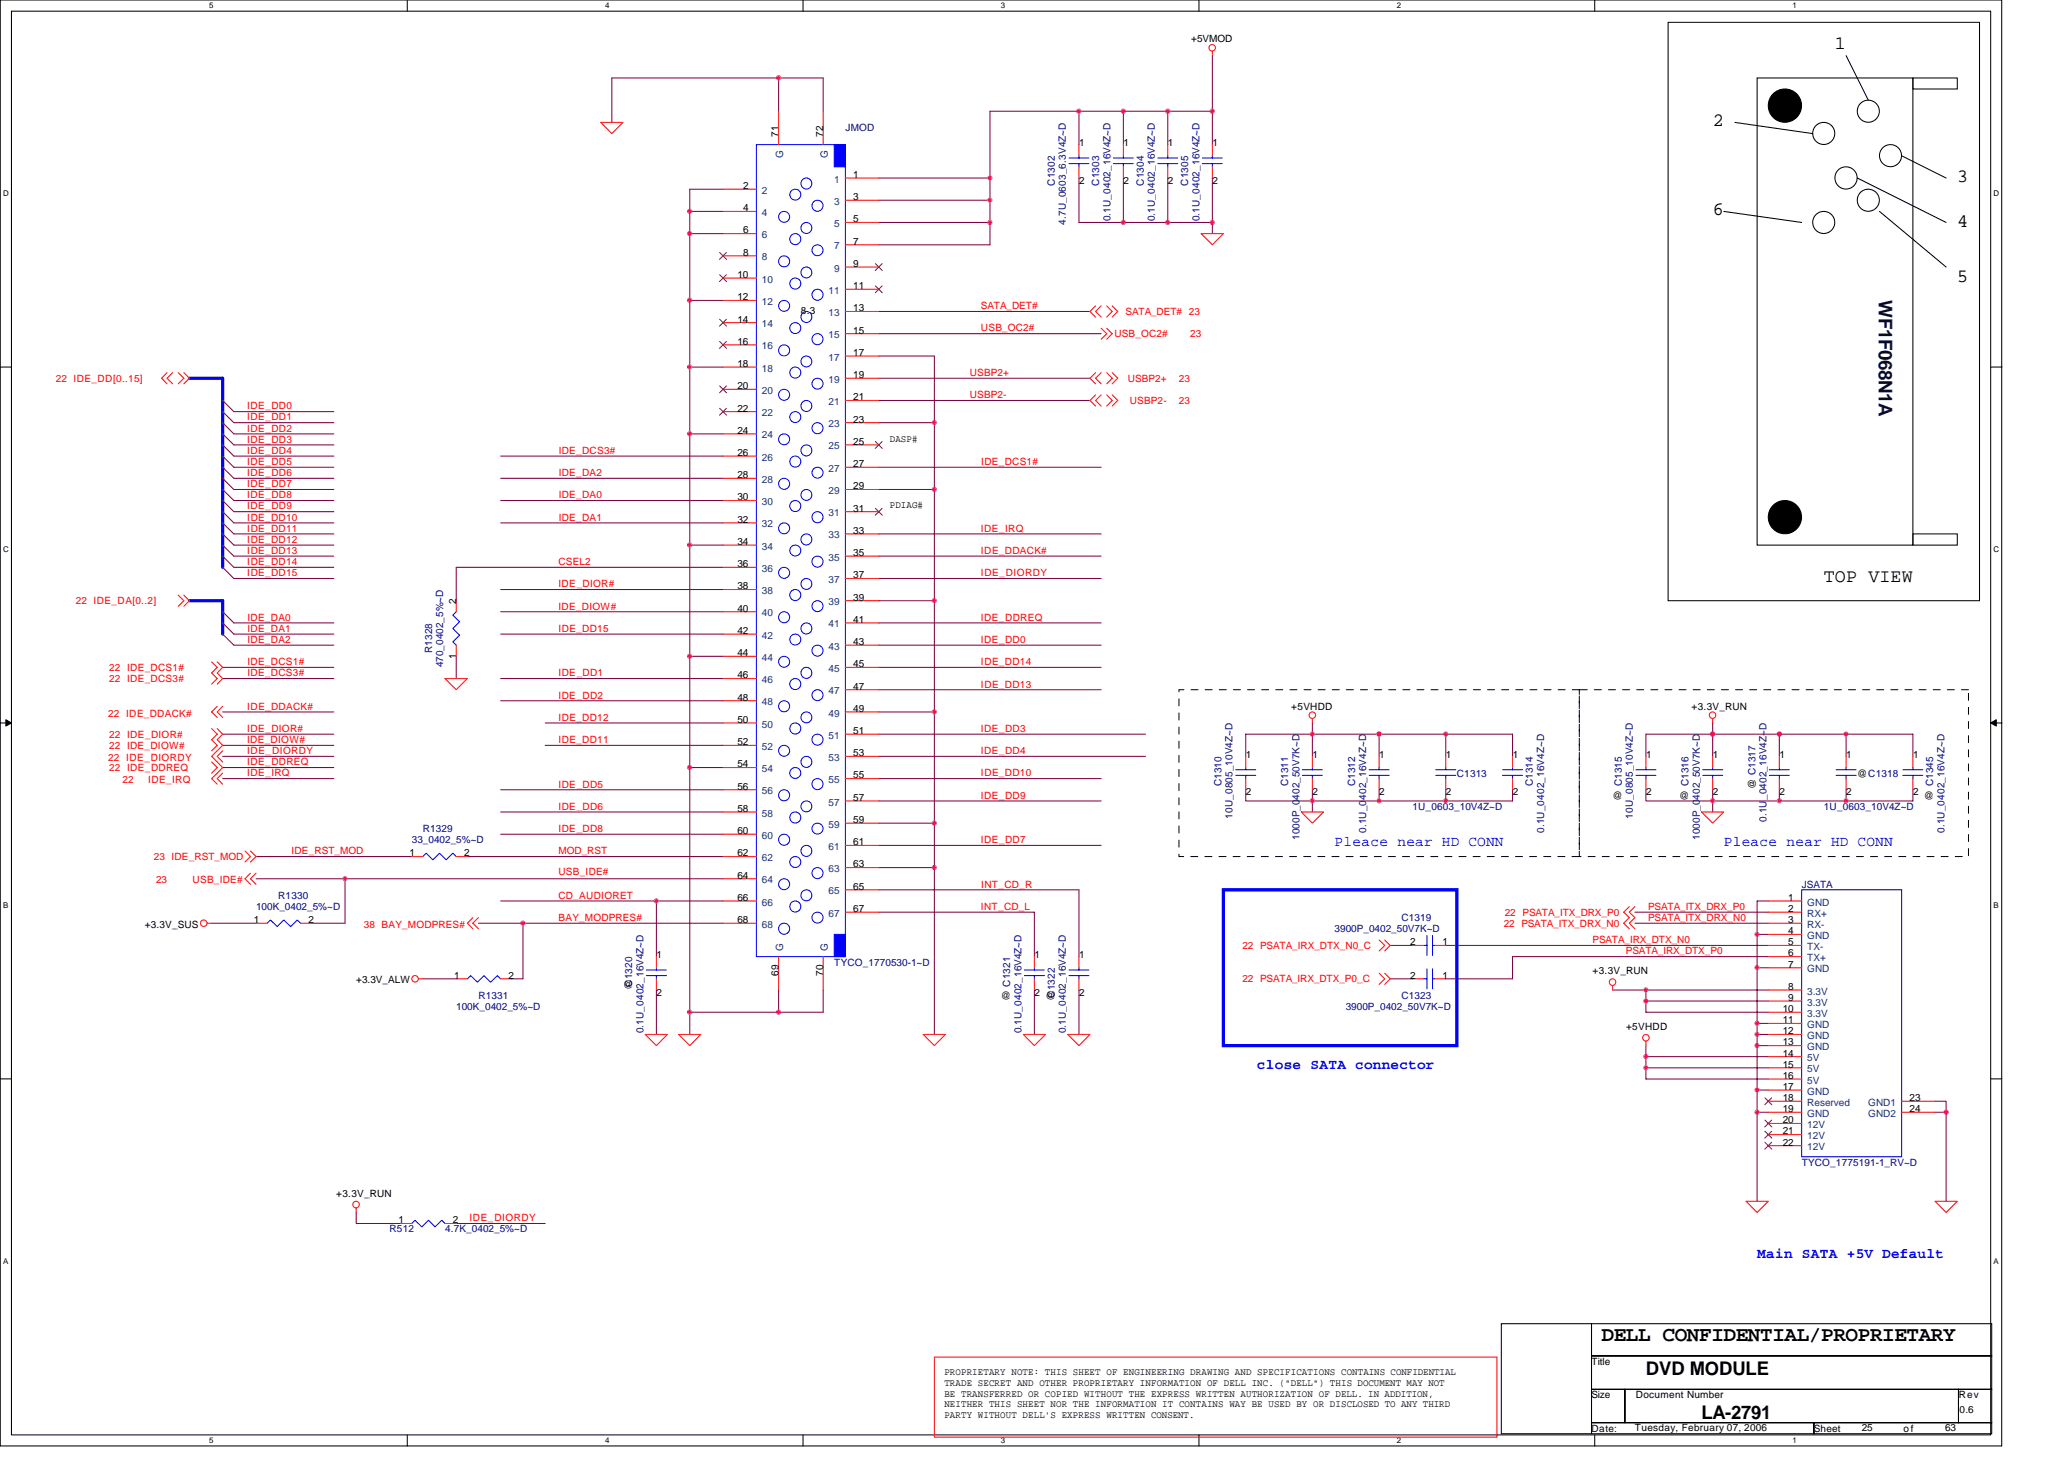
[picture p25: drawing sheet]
<svg xmlns="http://www.w3.org/2000/svg" width="297mm" height="210mm" viewBox="0 0 297 210" stroke-linecap="round" stroke-linejoin="round" font-family="sans-serif">
<defs><g id="words">
<text font-size="3" x="230.5" y="193">DELL CONFIDENTIAL/PROPRIETARY</text>
<g font-size="2.7">
<text x="264.1" y="7">1</text>
<text x="246.5" y="18.2">2</text>
<text x="281.7" y="26.2">3</text>
<text x="246.5" y="31">6</text>
<text x="281.7" y="32.6">4</text>
<text x="281.7" y="40.6">5</text>
<text x="262.5" y="83.8">TOP VIEW</text>
<text x="236.9" y="197.8">DVD MODULE</text>
<text x="244.9" y="204.2">LA-2791</text>
</g>
<text font-size="2.7" fill="#000040" x="270.4" y="43.2" transform="rotate(90 270.4 43.2)">WF1F068N1A</text>
<g font-size="2.1" fill="#00f">
<text x="192.1" y="121.7">Pleace near HD CONN</text>
<text x="248.1" y="121.7">Pleace near HD CONN</text>
<text x="180.9" y="153.8">close SATA connector</text>
<text x="252.9" y="181">Main SATA +5V Default</text>
</g>
<g font-size="1.4">
<text x="171.4" y="6.1">+5VMOD</text>
<text x="112" y="19.7" transform="rotate(-90 112 19.7)">71</text>
<text x="118.4" y="19.7" transform="rotate(-90 118.4 19.7)">72</text>
<text x="155.3" y="21">1</text>
<text x="161.7" y="21">1</text>
<text x="168.1" y="21">1</text>
<text x="174.5" y="21">1</text>
<text x="106.9" y="27.2">2</text>
<text x="122.8" y="25.6">1</text>
<text x="122.8" y="28.8">3</text>
<text x="155.3" y="26.4">2</text>
<text x="161.7" y="26.4">2</text>
<text x="168.1" y="26.4">2</text>
<text x="174.5" y="26.4">2</text>
<text x="106.9" y="30.4">4</text>
<text x="106.9" y="33.6">6</text>
<text x="122.8" y="32">5</text>
<text x="122.8" y="35.2">7</text>
<text x="106.1" y="40">10</text>
<text x="106.9" y="36.8">8</text>
<text x="122.8" y="41.6">11</text>
<text x="122.8" y="38.4">9</text>
<text x="106.1" y="43.2">12</text>
<text x="106.1" y="46.4">14</text>
<text x="115.3" y="45.1">8.3</text>
<text x="122.8" y="44.8">13</text>
<text x="122.8" y="48">15</text>
<text x="106.1" y="49.6">16</text>
<text x="106.1" y="52.8">18</text>
<text x="122.8" y="51.2">17</text>
<text x="106.1" y="56">20</text>
<text x="106.1" y="59.2">22</text>
<text x="122.8" y="54.4">19</text>
<text x="122.8" y="57.6">21</text>
<text x="106.1" y="62.4">24</text>
<text x="106.1" y="65.6">26</text>
<text x="122.8" y="60.8">23</text>
<text x="122.8" y="64">25</text>
<text x="128.1" y="63.6">DASP#</text>
<text x="106.1" y="68.8">28</text>
<text x="106.1" y="72">30</text>
<text x="122.8" y="67.2">27</text>
<text x="122.8" y="70.4">29</text>
<text x="106.1" y="75.2">32</text>
<text x="122.8" y="73.6">31</text>
<text x="122.8" y="76.8">33</text>
<text x="128.1" y="73.2">PDIAG#</text>
<text x="106.1" y="78.4">34</text>
<text x="106.1" y="81.6">36</text>
<text x="122.8" y="80">35</text>
<text x="122.8" y="83.2">37</text>
<text x="65.6" y="86.9" transform="rotate(-90 65.6 86.9)">2</text>
<text x="106.1" y="84.8">38</text>
<text x="106.1" y="88">40</text>
<text x="122.8" y="86.4">39</text>
<text x="122.8" y="89.6">41</text>
<text x="65.6" y="94.7" transform="rotate(-90 65.6 94.7)">1</text>
<text x="106.1" y="91.2">42</text>
<text x="106.1" y="94.4">44</text>
<text x="122.8" y="92.8">43</text>
<text x="122.8" y="96">45</text>
<text x="106.1" y="97.6">46</text>
<text x="106.1" y="100.8">48</text>
<text x="122.8" y="99.2">47</text>
<text x="106.1" y="104">50</text>
<text x="106.1" y="107.2">52</text>
<text x="122.8" y="102.4">49</text>
<text x="122.8" y="105.6">51</text>
<text x="185.8" y="102.1">+5VHDD</text>
<text x="243.4" y="102.1">+3.3V_RUN</text>
<text x="106.1" y="110.4">54</text>
<text x="106.1" y="113.6">56</text>
<text x="122.8" y="108.8">53</text>
<text x="122.8" y="112">55</text>
<text x="179.3" y="109">1</text>
<text x="188.9" y="109">1</text>
<text x="198.5" y="109">1</text>
<text x="208.1" y="109">1</text>
<text x="217.7" y="109">1</text>
<text x="236.9" y="109">1</text>
<text x="246.5" y="109">1</text>
<text x="252.6" y="113.5" transform="rotate(-90 252.6 113.5)">@ C1317</text>
<text x="256.1" y="109">1</text>
<text x="265.7" y="109">1</text>
<text x="267.3" y="111.7">@C1318</text>
<text x="275.3" y="109">1</text>
<text x="106.1" y="116.8">58</text>
<text x="106.1" y="120">60</text>
<text x="122.8" y="115.2">57</text>
<text x="122.8" y="118.4">59</text>
<text x="179.3" y="114.4">2</text>
<text x="188.9" y="114.4">2</text>
<text x="198.5" y="114.4">2</text>
<text x="208.1" y="114.4">2</text>
<text x="217.7" y="114.4">2</text>
<text x="232.1" y="114.9">@</text>
<text x="236.9" y="114.4">2</text>
<text x="241.7" y="114.9">@</text>
<text x="246.5" y="114.4">2</text>
<text x="256.1" y="114.4">2</text>
<text x="265.7" y="114.4">2</text>
<text x="275.3" y="114.4">2</text>
<text x="276.9" y="114.9">@</text>
<text x="58.9" y="123.2">1</text>
<text x="66.8" y="123.2">2</text>
<text x="106.1" y="123.2">62</text>
<text x="122.8" y="121.6">61</text>
<text x="122.8" y="124.8">63</text>
<text x="106.1" y="126.4">64</text>
<text x="106.1" y="129.6">66</text>
<text x="122.8" y="128">65</text>
<text x="122.8" y="131.2">67</text>
<text x="257.4" y="129.6">1</text>
<text x="257.4" y="131.2">2</text>
<text x="20.8" y="133.5">+3.3V_SUS</text>
<text x="36.5" y="132.8">1</text>
<text x="44.4" y="132.8">2</text>
<text x="94.5" y="137.8">1</text>
<text x="106.1" y="132.8">68</text>
<text x="148.9" y="137.8">1</text>
<text x="155.3" y="137.8">1</text>
<text x="202.9" y="136">2</text>
<text x="207.6" y="136">1</text>
<text x="257.4" y="132.8">3</text>
<text x="257.4" y="134.4">4</text>
<text x="257.4" y="136">5</text>
<text x="257.4" y="137.6">6</text>
<text x="51.3" y="141.5">+3.3V_ALW</text>
<text x="65.3" y="140.8">1</text>
<text x="73.2" y="140.8">2</text>
<text x="89.7" y="142.1">@</text>
<text x="94.5" y="143.2">2</text>
<text x="112" y="140.4" transform="rotate(-90 112 140.4)">69</text>
<text x="118.4" y="140.4" transform="rotate(-90 118.4 140.4)">70</text>
<text x="144.1" y="143.7">@</text>
<text x="148.9" y="143.2">2</text>
<text x="150.5" y="143.7">@</text>
<text x="155.3" y="143.2">2</text>
<text x="202.9" y="140.8">2</text>
<text x="207.6" y="140.8">1</text>
<text x="229.2" y="140.2">+3.3V_RUN</text>
<text x="257.4" y="139.2">7</text>
<text x="257.4" y="142.4">8</text>
<text x="257.4" y="144">9</text>
<text x="234" y="148.2">+5VHDD</text>
<text x="256.6" y="145.6">10</text>
<text x="256.6" y="147.2">11</text>
<text x="256.6" y="148.8">12</text>
<text x="256.6" y="150.4">13</text>
<text x="256.6" y="152">14</text>
<text x="256.6" y="153.6">15</text>
<text x="256.6" y="155.2">16</text>
<text x="256.6" y="156.8">17</text>
<text x="256.6" y="158.4">18</text>
<text x="256.6" y="160">19</text>
<text x="256.6" y="161.6">20</text>
<text x="274.8" y="158.4">23</text>
<text x="274.8" y="160">24</text>
<text x="256.6" y="163.2">21</text>
<text x="256.6" y="164.8">22</text>
<text x="48.4" y="172.2">+3.3V_RUN</text>
<text x="57.3" y="176">1</text>
<text x="65.2" y="176">2</text>
<text x="135.9" y="197.8">PROPRIETARY NOTE: THIS SHEET OF ENGINEERING DRAWING AND SPECIFICATIONS CONTAINS CONFIDENTIAL</text>
<text x="229" y="196.4">Title</text>
<text x="135.9" y="199.4">TRADE SECRET AND OTHER PROPRIETARY INFORMATION OF DELL INC. (&quot;DELL&quot;) THIS DOCUMENT MAY NOT</text>
<text x="135.9" y="200.9">BE TRANSFERRED OR COPIED WITHOUT THE EXPRESS WRITTEN AUTHORIZATION OF DELL. IN ADDITION,</text>
<text x="135.9" y="202.5">NEITHER THIS SHEET NOR THE INFORMATION IT CONTAINS WAY BE USED BY OR DISCLOSED TO ANY THIRD</text>
<text x="229" y="201.2">Size</text>
<text x="235.4" y="201.2">Document Number</text>
<text x="281.9" y="201.2">Rev</text>
<text x="282" y="203.2">0.6</text>
<text x="135.9" y="204">PARTY WITHOUT DELL'S EXPRESS WRITTEN CONSENT.</text>
<text x="229" y="206">Date:</text>
<text x="235.3" y="205.8">Tuesday, February 07, 2006</text>
<text x="261" y="206">Sheet</text>
<text x="267.9" y="205.8">25</text>
<text x="274" y="206">of</text>
<text x="279.9" y="205.8">63</text>
</g>
<g font-size="1.4" fill="#004080">
<text x="112.7" y="22.7" transform="rotate(-90 112.7 22.7)">G</text>
<text x="119.1" y="22.7" transform="rotate(-90 119.1 22.7)">G</text>
<text x="109.7" y="27.9">2</text>
<text x="120.1" y="26.3">1</text>
<text x="120.1" y="29.5">3</text>
<text x="109.7" y="31.1">4</text>
<text x="109.7" y="34.3">6</text>
<text x="120.1" y="32.7">5</text>
<text x="120.1" y="35.9">7</text>
<text x="109.7" y="37.5">8</text>
<text x="109.7" y="40.7">10</text>
<text x="120.1" y="39.1">9</text>
<text x="109.7" y="43.9">12</text>
<text x="109.7" y="47.1">14</text>
<text x="119.2" y="42.3">11</text>
<text x="119.2" y="45.5">13</text>
<text x="109.7" y="50.3">16</text>
<text x="109.7" y="53.5">18</text>
<text x="119.2" y="48.7">15</text>
<text x="119.2" y="51.9">17</text>
<text x="109.7" y="56.7">20</text>
<text x="109.7" y="59.9">22</text>
<text x="119.2" y="55.1">19</text>
<text x="119.2" y="58.3">21</text>
<text x="109.7" y="63.1">24</text>
<text x="119.2" y="61.5">23</text>
<text x="119.2" y="64.7">25</text>
<text x="109.7" y="66.3">26</text>
<text x="109.7" y="69.5">28</text>
<text x="119.2" y="67.9">27</text>
<text x="119.2" y="71.1">29</text>
<text x="109.7" y="72.7">30</text>
<text x="109.7" y="75.9">32</text>
<text x="119.2" y="74.3">31</text>
<text x="119.2" y="77.5">33</text>
<text x="109.7" y="79.1">34</text>
<text x="109.7" y="82.3">36</text>
<text x="119.2" y="80.7">35</text>
<text x="119.2" y="83.9">37</text>
<text x="109.7" y="85.5">38</text>
<text x="109.7" y="88.7">40</text>
<text x="119.2" y="87.1">39</text>
<text x="109.7" y="91.9">42</text>
<text x="109.7" y="95.1">44</text>
<text x="119.2" y="90.3">41</text>
<text x="119.2" y="93.5">43</text>
<text x="109.7" y="98.3">46</text>
<text x="109.7" y="101.5">48</text>
<text x="119.2" y="96.7">45</text>
<text x="119.2" y="99.9">47</text>
<text x="109.7" y="104.7">50</text>
<text x="109.7" y="107.9">52</text>
<text x="119.2" y="103.1">49</text>
<text x="119.2" y="106.3">51</text>
<text x="109.7" y="111.1">54</text>
<text x="119.2" y="109.5">53</text>
<text x="119.2" y="112.7">55</text>
<text x="109.7" y="114.3">56</text>
<text x="109.7" y="117.5">58</text>
<text x="119.2" y="115.9">57</text>
<text x="119.2" y="119.1">59</text>
<text x="109.7" y="120.7">60</text>
<text x="109.7" y="123.9">62</text>
<text x="119.2" y="122.3">61</text>
<text x="119.2" y="125.5">63</text>
<text x="109.7" y="127.1">64</text>
<text x="109.7" y="130.3">66</text>
<text x="119.2" y="128.7">65</text>
<text x="119.2" y="131.9">67</text>
<text x="260.1" y="130.3">GND</text>
<text x="260.1" y="131.9">RX+</text>
<text x="109.7" y="133.5">68</text>
<text x="112.7" y="136.8" transform="rotate(-90 112.7 136.8)">G</text>
<text x="119.1" y="136.8" transform="rotate(-90 119.1 136.8)">G</text>
<text x="260.1" y="133.5">RX-</text>
<text x="260.1" y="135.1">GND</text>
<text x="260.1" y="136.7">TX-</text>
<text x="260.1" y="138.3">TX+</text>
<text x="260.1" y="139.9">GND</text>
<text x="260.1" y="143.1">3.3V</text>
<text x="260.1" y="144.7">3.3V</text>
<text x="260.1" y="146.3">3.3V</text>
<text x="260.1" y="147.9">GND</text>
<text x="260.1" y="149.5">GND</text>
<text x="260.1" y="151.1">GND</text>
<text x="260.1" y="152.7">5V</text>
<text x="260.1" y="154.3">5V</text>
<text x="260.1" y="155.9">5V</text>
<text x="260.1" y="157.5">GND</text>
<text x="260.1" y="159.1">Reserved</text>
<text x="260.1" y="160.7">GND</text>
<text x="268.9" y="159.1">GND1</text>
<text x="268.9" y="160.7">GND2</text>
<text x="260.1" y="162.3">12V</text>
<text x="260.1" y="163.9">12V</text>
<text x="260.1" y="165.5">12V</text>
</g>
<g font-size="1.4" fill="#000080">
<text x="121.7" y="18.9">JMOD</text>
<text x="151.8" y="26.7" transform="rotate(-90 151.8 26.7)">C1302</text>
<text x="158.2" y="26.7" transform="rotate(-90 158.2 26.7)">C1303</text>
<text x="164.6" y="26.7" transform="rotate(-90 164.6 26.7)">C1304</text>
<text x="171" y="26.7" transform="rotate(-90 171 26.7)">C1305</text>
<text x="153.4" y="32.3" transform="rotate(-90 153.4 32.3)">4.7U_0603_6.3V4Z~D</text>
<text x="159.8" y="31.9" transform="rotate(-90 159.8 31.9)">0.1U_0402_16V4Z~D</text>
<text x="166.2" y="31.9" transform="rotate(-90 166.2 31.9)">0.1U_0402_16V4Z~D</text>
<text x="172.6" y="31.9" transform="rotate(-90 172.6 31.9)">0.1U_0402_16V4Z~D</text>
<text x="62.2" y="93.9" transform="rotate(-90 62.2 93.9)">R1328</text>
<text x="63.8" y="96" transform="rotate(-90 63.8 96)">470_0402_5%~D</text>
<text x="175.8" y="113.1" transform="rotate(-90 175.8 113.1)">C1310</text>
<text x="185.4" y="113.1" transform="rotate(-90 185.4 113.1)">C1311</text>
<text x="195" y="113.1" transform="rotate(-90 195 113.1)">C1312</text>
<text x="209.7" y="111.7">C1313</text>
<text x="220.6" y="113.1" transform="rotate(-90 220.6 113.1)">C1314</text>
<text x="233.4" y="113.1" transform="rotate(-90 233.4 113.1)">C1315</text>
<text x="243" y="113.1" transform="rotate(-90 243 113.1)">C1316</text>
<text x="278.2" y="113.1" transform="rotate(-90 278.2 113.1)">C1345</text>
<text x="60.9" y="119.7">R1329</text>
<text x="177.4" y="117.8" transform="rotate(-90 177.4 117.8)">10U_0805_10V4Z~D</text>
<text x="196.6" y="119.9" transform="rotate(-90 196.6 119.9)">0.1U_0402_16V4Z~D</text>
<text x="203.3" y="116.5">1U_0603_10V4Z~D</text>
<text x="222.2" y="119.9" transform="rotate(-90 222.2 119.9)">0.1U_0402_16V4Z~D</text>
<text x="235" y="117.8" transform="rotate(-90 235 117.8)">10U_0805_10V4Z~D</text>
<text x="254.2" y="118.3" transform="rotate(-90 254.2 118.3)">0.1U_0402_16V4Z~D</text>
<text x="262.5" y="116.5">1U_0603_10V4Z~D</text>
<text x="279.8" y="119.9" transform="rotate(-90 279.8 119.9)">0.1U_0402_16V4Z~D</text>
<text x="59.3" y="121.3">33_0402_5%~D</text>
<text x="187" y="120.8" transform="rotate(-90 187 120.8)">1000P_0402_50V7K~D</text>
<text x="244.6" y="120.8" transform="rotate(-90 244.6 120.8)">1000P_0402_50V7K~D</text>
<text x="36.8" y="130.9">100K_0402_5%~D</text>
<text x="40" y="129.3">R1330</text>
<text x="259.3" y="127.7">JSATA</text>
<text x="192.1" y="134.1">3900P_0402_50V7K~D</text>
<text x="201.7" y="132.5">C1319</text>
<text x="68.9" y="143.7">R1331</text>
<text x="91" y="141.9" transform="rotate(-90 91 141.9)">C1320</text>
<text x="120.1" y="138.9">TYCO_1770530-1~D</text>
<text x="145.4" y="141.9" transform="rotate(-90 145.4 141.9)">C1321</text>
<text x="151.8" y="143.6" transform="rotate(-90 151.8 143.6)">C1322</text>
<text x="201.7" y="143.7">C1323</text>
<text x="65.7" y="145.3">100K_0402_5%~D</text>
<text x="92.6" y="148.7" transform="rotate(-90 92.6 148.7)">0.1U_0402_16V4Z~D</text>
<text x="147" y="148.7" transform="rotate(-90 147 148.7)">0.1U_0402_16V4Z~D</text>
<text x="153.4" y="148.7" transform="rotate(-90 153.4 148.7)">0.1U_0402_16V4Z~D</text>
<text x="193.7" y="145.3">3900P_0402_50V7K~D</text>
<text x="259.3" y="167.7">TYCO_1775191-1_RV~D</text>
<text x="56" y="177.3">R512</text>
<text x="64" y="177.3">4.7K_0402_5%~D</text>
</g>
<g font-size="1.4" fill="#f00">
<text x="141.2" y="47.7">USB_OC2#</text>
<text x="141.2" y="44.5">SATA_DET#</text>
<text x="162" y="45.3">SATA_DET# 23</text>
<text x="160.4" y="48.5">USB_OC2#</text>
<text x="171.3" y="48.5">23</text>
<text x="8" y="54.9">22 IDE_DD[0..15]</text>
<text x="35.6" y="58.9">IDE_DD0</text>
<text x="139.6" y="57.3">USBP2-</text>
<text x="139.6" y="54.1">USBP2+</text>
<text x="162.3" y="54.9">USBP2+</text>
<text x="162.6" y="58.1">USBP2-</text>
<text x="169.7" y="58.1">23</text>
<text x="169.7" y="54.9">23</text>
<text x="35.6" y="65.3">IDE_DD4</text>
<text x="35.6" y="62.1">IDE_DD2</text>
<text x="35.6" y="60.5">IDE_DD1</text>
<text x="35.6" y="63.7">IDE_DD3</text>
<text x="80.4" y="65.3">IDE_DCS3#</text>
<text x="35.6" y="66.9">IDE_DD5</text>
<text x="35.6" y="71.7">IDE_DD8</text>
<text x="35.6" y="70.1">IDE_DD7</text>
<text x="35.6" y="68.5">IDE_DD6</text>
<text x="80.4" y="68.5">IDE_DA2</text>
<text x="80.4" y="71.7">IDE_DA0</text>
<text x="141.2" y="66.9">IDE_DCS1#</text>
<text x="35.6" y="73.3">IDE_DD9</text>
<text x="35.6" y="74.9">IDE_DD10</text>
<text x="35.6" y="76.5">IDE_DD11</text>
<text x="80.4" y="74.9">IDE_DA1</text>
<text x="141.2" y="76.5">IDE_IRQ</text>
<text x="35.6" y="78.1">IDE_DD12</text>
<text x="35.6" y="81.3">IDE_DD14</text>
<text x="35.6" y="82.9">IDE_DD15</text>
<text x="35.6" y="79.7">IDE_DD13</text>
<text x="80.4" y="81.3">CSEL2</text>
<text x="141.2" y="79.7">IDE_DDACK#</text>
<text x="141.2" y="82.9">IDE_DIORDY</text>
<text x="10.9" y="86.9">22 IDE_DA[0..2]</text>
<text x="35.6" y="89.3">IDE_DA0</text>
<text x="80.4" y="84.5">IDE_DIOR#</text>
<text x="80.4" y="87.7">IDE_DIOW#</text>
<text x="141.2" y="89.3">IDE_DDREQ</text>
<text x="35.6" y="95.7">IDE_DCS1#</text>
<text x="35.6" y="90.9">IDE_DA1</text>
<text x="35.6" y="92.5">IDE_DA2</text>
<text x="80.4" y="90.9">IDE_DD15</text>
<text x="141.2" y="95.7">IDE_DD14</text>
<text x="141.2" y="92.5">IDE_DD0</text>
<text x="15.7" y="96.5">22 IDE_DCS1#</text>
<text x="15.7" y="98.1">22 IDE_DCS3#</text>
<text x="35.6" y="97.3">IDE_DCS3#</text>
<text x="80.4" y="100.5">IDE_DD2</text>
<text x="80.4" y="97.3">IDE_DD1</text>
<text x="141.2" y="98.9">IDE_DD13</text>
<text x="15.6" y="103.1">22 IDE_DDACK#</text>
<text x="15.7" y="106.1">22 IDE_DIOR#</text>
<text x="15.7" y="107.7">22 IDE_DIOW#</text>
<text x="35.6" y="102.1">IDE_DDACK#</text>
<text x="35.6" y="106.9">IDE_DIOW#</text>
<text x="35.6" y="105.3">IDE_DIOR#</text>
<text x="80.4" y="103.7">IDE_DD12</text>
<text x="80.4" y="106.9">IDE_DD11</text>
<text x="141.2" y="105.3">IDE_DD3</text>
<text x="15.6" y="109.5">22 IDE_DIORDY</text>
<text x="15.7" y="110.9">22 IDE_DDREQ</text>
<text x="17.6" y="112.7">22</text>
<text x="21.3" y="112.7">IDE_IRQ</text>
<text x="35.6" y="110.1">IDE_DDREQ</text>
<text x="35.6" y="108.5">IDE_DIORDY</text>
<text x="35.6" y="111.7">IDE_IRQ</text>
<text x="80.4" y="113.3">IDE_DD5</text>
<text x="141.2" y="111.7">IDE_DD10</text>
<text x="141.2" y="108.5">IDE_DD4</text>
<text x="80.4" y="119.7">IDE_DD8</text>
<text x="80.4" y="116.5">IDE_DD6</text>
<text x="141.2" y="114.9">IDE_DD9</text>
<text x="22.1" y="123.7">23 IDE_RST_MOD</text>
<text x="42" y="122.9">IDE_RST_MOD</text>
<text x="80.4" y="122.9">MOD_RST</text>
<text x="80.4" y="125.9">USB_IDE#</text>
<text x="141.2" y="121.3">IDE_DD7</text>
<text x="22.5" y="127.1">23</text>
<text x="27.7" y="127.1">USB_IDE#</text>
<text x="80.4" y="129.3">CD_AUDIORET</text>
<text x="141.2" y="130.9">INT_CD_L</text>
<text x="141.2" y="127.7">INT_CD_R</text>
<text x="216.6" y="131.7">22 PSATA_ITX_DRX_P0</text>
<text x="237.2" y="130.9">PSATA_ITX_DRX_P0</text>
<text x="52.4" y="133.5">38 BAY_MODPRES#</text>
<text x="80.4" y="132.5">BAY_MODPRES#</text>
<text x="178.8" y="136.5">22 PSATA_IRX_DTX_N0_C</text>
<text x="216.4" y="133.3">22 PSATA_ITX_DRX_N0</text>
<text x="229.2" y="135.7">PSATA_IRX_DTX_N0</text>
<text x="234" y="137.3">PSATA_IRX_DTX_P0</text>
<text x="237.2" y="132.5">PSATA_ITX_DRX_N0</text>
<text x="178.8" y="141.3">22 PSATA_IRX_DTX_P0_C</text>
<text x="67.6" y="175.7">IDE_DIORDY</text>
</g>
<g font-size="1.1">
<text x="30.1" y="1.2">5</text>
<text x="87.1" y="1.2">4</text>
<text x="144" y="1.2">3</text>
<text x="201" y="1.2">2</text>
<text x="258" y="1.2">1</text>
<text x=".4" y="28.2">D</text>
<text x="286.9" y="28.2">D</text>
<text x=".4" y="79.4">C</text>
<text x="286.9" y="79.4">C</text>
<text x=".4" y="130.6">B</text>
<text x="286.9" y="130.6">B</text>
<text x=".4" y="181.8">A</text>
<text x="286.9" y="181.8">A</text>
<text x="30.1" y="207.6">5</text>
<text x="87.1" y="207.6">4</text>
<text x="144" y="207.6">3</text>
<text x="201" y="207.6">2</text>
<text x="258" y="207.6">1</text>
</g>
</g></defs>
<path d="M0 0h288.1v208h-288.1zM1.6 1.6h284.9v204.8h-284.9z" fill="none" stroke="#000" stroke-width=".15"/>
<g fill="#fff">
<path d="M30.1 .2h.6v1.2h-.6z"/>
<path d="M30.1 206.6h.6v1.3h-.6z"/>
</g>
<path d="M58.6 0v1.6M58.6 206.4v1.6" fill="none" stroke="#000" stroke-width=".15"/>
<g fill="#fff">
<path d="M87.1 .2h.6v1.2h-.6z"/>
<path d="M87.1 206.6h.6v1.3h-.6z"/>
</g>
<path d="M115.6 0v1.6M115.6 206.4v1.6" fill="none" stroke="#000" stroke-width=".15"/>
<g fill="#fff">
<path d="M144 .2h.6v1.2h-.6z"/>
<path d="M144 206.6h.6v1.3h-.6z"/>
</g>
<path d="M172.5 0v1.6M172.5 206.4v1.6" fill="none" stroke="#000" stroke-width=".15"/>
<g fill="#fff">
<path d="M201 .2h.6v1.2h-.6z"/>
<path d="M201 206.6h.6v1.3h-.6z"/>
</g>
<path d="M229.5 0v1.6M229.5 206.4v1.6" fill="none" stroke="#000" stroke-width=".15"/>
<g fill="#fff">
<path d="M258 .2h.6v1.2h-.6z"/>
<path d="M258 206.6h.6v1.3h-.6z"/>
<path d="M.4 27.2h.8v1.3h-.8z"/>
<path d="M286.9 27.2h.8v1.3h-.8z"/>
<path d="M.4 78.4h.8v1.3h-.8z"/>
<path d="M286.9 78.4h.8v1.3h-.8z"/>
</g>
<path d="M0 52.8h1.6M286.5 52.8h1.6" fill="none" stroke="#000" stroke-width=".15"/>
<g fill="#fff">
<path d="M.4 129.6h.8v1.3h-.8z"/>
<path d="M286.9 129.6h.7v1.3h-.7z"/>
</g>
<path d="M0 104h1.6M286.5 104h1.6" fill="none" stroke="#000" stroke-width=".15"/>
<path d="M.8 103.5l.8 .5-.8 .5zM286.5 104l.8-.5v1z" fill="#000" stroke="#000" stroke-width=".14"/>
<g fill="#fff">
<path d="M.4 180.8h.8v1.3h-.8z"/>
<path d="M286.9 180.8h.7v1.3h-.7z"/>
</g>
<g fill="none" stroke="#000" stroke-width=".15">
<path d="M240.1 3.2h44.8v83.2h-44.8zM249.7 17.6l11.2 1.6M252.9 11.2h22.4v67.2h-22.4zM265.7 8l3.2 6.4M275.3 11.2h6.4v1.6h-6.4zM248.1 30.4l11.2 1.6M267.3 25.6l12.8 6.4M270.5 30.4l9.6 8M273.7 22.4l6.4 3.2M275.3 76.8h6.4v1.6h-6.4zM0 155.2h1.6M286.5 155.2h1.6"/>
<path d="M216.1 190.4h12.9v15.9h-12.9zM229 190.4h57.6v4.7h-57.6zM229 195.1h57.6v4.8h-57.6zM229 199.9h4.8v4.8h-4.8zM233.8 199.9h48.1v4.8h-48.1zM281.9 199.9h4.7v4.8h-4.7zM229 204.7h32v1.6h-32zM261 204.7h25.6v1.6h-25.6z"/>
<circle cx="262.5" cy="19.2" r="1.59"/>
<circle cx="268.9" cy="16" r="1.59"/>
<circle cx="262.5" cy="32" r="1.59"/>
<circle cx="265.7" cy="25.6" r="1.6"/>
<circle cx="268.9" cy="28.8" r="1.59"/>
<circle cx="272.1" cy="22.4" r="1.59"/>
</g>
<path d="M27.3 54.4h4.7v27.2M27.3 86.4h4.7v4.8M176.1 128h33.6v22.4h-33.6z" fill="none" stroke="#00f" stroke-width=".47"/>
<g fill="none" stroke="#800040" stroke-width=".15">
<path d="M112.1 11.2v4.8M118.5 16v-4.8h-30.4v6.4M155.3 16v4.8M161.7 16v4.8M168.1 16v4.8M174.5 16h-32v19.2h-16M174.5 8v12.8M99.3 30.4h4.8M99.3 33.6h4.8M104.1 27.2h-4.8v121.6M126.5 32h16M126.5 25.6h16"/>
<path d="M126.5 28.8h16M155.3 25.6v6.4h19.2M161.7 25.6v6.4M168.1 25.6v6.4M174.5 25.6v8M32 59.2l1.7 1.6h14.3M32 57.6l1.7 1.6h14.3M99.3 43.2h4.8M99.3 52.8h4.8M126.5 51.2h8v97.6M126.5 48h32M126.5 44.8h30.4"/>
<path d="M126.5 57.6h30.4M126.5 54.4h30.4M32 76.8l1.7 1.6h14.3M32 65.6l1.7 1.6h14.3M32 75.2l1.7 1.6h14.3M32 60.8l1.7 1.6h14.3M32 64l1.7 1.6h14.3M32 62.4l1.7 1.6h14.3M32 70.4l1.7 1.6h14.3M32 78.4l1.7 1.6h14.3M32 68.8l1.7 1.6h14.3M32 73.6l1.7 1.6h14.3"/>
<path d="M32 67.2l1.7 1.6h14.3M32 72l1.7 1.6h14.3M72 65.6h32.1M72 72h32.1M72 75.2h32.1M72 68.8h32.1M99.3 78.4h4.8M99.3 62.4h4.8M126.5 67.2h32M126.5 76.8h32M126.5 60.8h8M126.5 70.4h8"/>
<path d="M32 96h16M32 97.6h16M32 88l1.7 1.6h14.3M32 89.6l1.7 1.6h14.3M32 80l1.7 1.6h14.3M32 81.6l1.7 1.6h14.3M32 91.2l1.7 1.6h14.3M65.7 94.4v3.2M72 97.6h32.1M72 91.2h32.1M72 84.8h32.1M72 88h32.1"/>
<path d="M99.3 94.4h4.8M104.1 81.6h-38.4v4.8M126.5 96h32M126.5 89.6h32M126.5 83.2h32M126.5 99.2h32M126.5 80h32M126.5 86.4h8M126.5 92.8h32M32 102.4h16M32 110.4h16M32 108.8h16"/>
<path d="M32 112h16M32 107.2h16M32 105.6h16M72 116.8h32.1M72 100.8h32.1M72 113.6h32.1M78.5 107.2h25.6M78.5 104h25.6M99.3 110.4h4.8M126.5 102.4h8M126.5 108.8h38.4M126.5 112h32"/>
<path d="M126.5 105.6h38.4M126.5 118.4h8M126.5 115.2h32M179.3 113.6v1.6h9.6v1.6M179.3 108.8v-3.2h38.4v3.2M188.9 113.6v1.6h28.8v-1.6M188.9 104v4.8M198.5 105.6v3.2M198.5 113.6v1.6M208.1 105.6v3.2M208.1 113.6v1.6M236.9 113.6v1.6h38.4v-1.6"/>
<path d="M236.9 108.8v-3.2h38.4v3.2M246.5 104v4.8M246.5 113.6v3.2M256.1 105.6v3.2M256.1 113.6v1.6M265.7 105.6v3.2M265.7 113.6v1.6M30.5 132.8h6.3M36.8 123.2h22.5M36.8 126.4h67.3M49.7 126.4v6.4h-4.9M67.3 123.2h36.8"/>
<path d="M68.9 132.8h35.2M72 120h32.1M72 129.6h32.1M75.3 132.8v8h-1.6M94.5 129.6v8M126.5 128h28.8v9.6M126.5 131.2h22.4v6.4M126.5 121.6h32M126.5 124.8h8M200.1 136h3.2M208.1 136h46.4M235.3 132.8h19.2"/>
<path d="M235.3 131.2h19.2M252.9 139.2v8h1.6M252.9 134.4h1.6M252.9 139.2h1.6M254.5 137.6h-36.8v3.2h-9.6M254.5 129.6h-1.6v9.6M60.9 140.8h4.8M94.5 142.4v6.4M112.1 142.4v3.2h-12.8M118.5 142.4v3.2h-6.4M148.9 142.4v6.4M155.3 142.4v6.4"/>
<path d="M200.1 140.8h3.2M232.1 142.4h22.4M236.9 142.4v3.2h17.6M236.9 150.4v4.8h17.6M236.9 144h17.6M236.9 152h17.6M236.9 153.6h17.6M252.9 147.2v1.6h1.6M252.9 148.8v1.6h1.6M252.9 150.4v6.4h1.6M252.9 156.8v3.2h1.6M278.5 158.4h1.6v1.6"/>
<path d="M51.3 174.4v1.6h6.4M65.7 176h12.8M252.9 160v12.8M278.5 160h1.6M280.1 160v12.8"/>
</g>
<g fill="none" stroke="#f00" stroke-width=".15">
<path d="M86.5 17.6h3.2l-1.6 1.6zM112.1 16v4.8M118.5 16v4.8M174.5 7.4v.6M104.1 27.2h4.8M104.1 30.4h4.8M104.1 33.6h4.8M104.1 36.8h4.8M121.7 25.6h4.8M121.7 28.8h4.8M121.7 32h4.8M121.7 35.2h4.8"/>
<path d="M121.7 38.4h4.8M155.3 20.8v1.6M155.3 24v1.6M161.7 20.8v1.6M161.7 24v1.6M168.1 20.8v1.6M168.1 24v1.6M172.9 33.6h3.2l-1.6 1.6zM174.5 20.8v1.6M174.5 24v1.6M24 53.6l-.7 .8 .7 .8M24.8 53.6l-.8 .8 .8 .8"/>
<path d="M25.7 53.6l.8 .8-.8 .8M26.5 53.6l.8 .8-.8 .8M104.1 40h4.8M104.1 43.2h4.8M104.1 46.4h4.8M104.1 49.6h4.8M104.1 52.8h4.8M104.1 56h4.8M104.1 59.2h4.8M121.7 41.6h4.8M121.7 44.8h4.8M121.7 48h4.8"/>
<path d="M121.7 51.2h4.8M121.7 54.4h4.8M121.7 57.6h4.8M157.7 44l-.8 .8 .8 .8M157.7 53.6l-.8 .8 .8 .8M157.7 56.8l-.8 .8 .8 .8M158.5 47.2l.8 .8-.8 .8M158.5 44l-.8 .8 .8 .8M158.5 53.6l-.8 .8 .8 .8M158.5 56.8l-.8 .8 .8 .8M159.3 47.2l.8 .8-.8 .8M159.3 44l.8 .8-.8 .8"/>
<path d="M159.3 53.6l.8 .8-.8 .8M159.3 56.8l.8 .8-.8 .8M160.1 44l.8 .8-.8 .8M160.1 56.8l.8 .8-.8 .8M160.1 53.6l.8 .8-.8 .8M104.1 62.4h4.8M104.1 65.6h4.8M104.1 68.8h4.8M104.1 72h4.8M104.1 75.2h4.8M104.1 78.4h4.8M121.7 60.8h4.8"/>
<path d="M121.7 64h4.8M121.7 67.2h4.8M121.7 70.4h4.8M121.7 73.6h4.8M121.7 76.8h4.8M25.7 85.6l.8 .8-.8 .8M26.5 85.6l.8 .8-.8 .8M30.5 95.2l.8 .8-.8 .8 .8 .8-.8 .8M31.3 95.2l.7 .8-.7 .8 .7 .8-.7 .8M64 97.6h3.3l-1.6 1.6zM65.7 86.4v1.6M65.7 92.8v1.6"/>
<path d="M104.1 81.6h4.8M104.1 84.8h4.8M104.1 88h4.8M104.1 91.2h4.8M104.1 94.4h4.8M104.1 97.6h4.8M121.7 80h4.8M121.7 83.2h4.8M121.7 86.4h4.8M121.7 89.6h4.8M121.7 92.8h4.8M121.7 96h4.8"/>
<path d="M121.7 99.2h4.8M30.5 104.8l.8 .8-.8 .8 .8 .8-.8 .8M30.5 109.6l.8 .8-.8 .8M31.3 104.8l.7 .8-.7 .8 .7 .8-1.5 1.6 1.5 1.6-1.5 1.6 .8 .8M31.3 101.6l-.8 .8 .8 .8M32 108l-.7 .8 .7 .8M32 111.2l-.7 .8 .7 .8M32 101.6l-.7 .8 .7 .8M104.1 100.8h4.8M104.1 104h4.8M104.1 107.2h4.8M104.1 110.4h4.8"/>
<path d="M104.1 113.6h4.8M104.1 116.8h4.8M121.7 102.4h4.8M121.7 105.6h4.8M121.7 108.8h4.8M121.7 112h4.8M121.7 115.2h4.8M121.7 118.4h4.8M179.3 108.8v1.6M179.3 112v1.6M187.3 116.8h3.2l-1.6 1.6zM188.9 103.4v.6"/>
<path d="M188.9 108.8v1.6M188.9 112v1.6M198.5 108.8v1.6M198.5 112v1.6M208.1 108.8v1.6M208.1 112v1.6M217.7 108.8v1.6M217.7 112v1.6M236.9 108.8v1.6M236.9 112v1.6M244.9 116.8h3.2l-1.6 1.6zM246.5 103.4v.6"/>
<path d="M246.5 108.8v1.6M246.5 112v1.6M256.1 108.8v1.6M256.1 112v1.6M265.7 108.8v1.6M265.7 112v1.6M275.3 108.8v1.6M275.3 112v1.6M29.8 132.8h.7M35.3 122.4l.7 .8-.7 .8M36 125.6l-.7 .8 .7 .8M36 122.4l.8 .8-.8 .8"/>
<path d="M36.8 125.6l-.8 .8 .8 .8M36.8 132.8h1.7M43.3 132.8h1.5M59.3 123.2h1.6M65.7 123.2h1.6M68 132l-.7 .8 .7 .8M68.9 132l-.9 .8 .9 .8M94.5 137.6v1.6M104.1 129.6h4.8M104.1 132.8h4.8M104.1 120h4.8M104.1 123.2h4.8"/>
<path d="M104.1 126.4h4.8M112.1 137.6v4.8M118.5 137.6v4.8M121.7 131.2h4.8M121.7 121.6h4.8M121.7 124.8h4.8M121.7 128h4.8M148.9 137.6v1.6M155.3 137.6v1.6M198.5 135.2l.8 .8-.8 .8M199.3 135.2l.8 .8-.8 .8M203.3 136h1.6"/>
<path d="M206.5 136h1.6M234.5 130.4l-.8 .8 .8 .8-.8 .8 .8 .8M235.3 130.4l-.8 .8 .8 .8-.8 .8 .8 .8M254.5 129.6h4.8M254.5 131.2h4.8M254.5 132.8h4.8M254.5 134.4h4.8M254.5 136h4.8M254.5 137.6h4.8M254.5 139.2h4.8M60.2 140.8h.7M65.7 140.8h1.6"/>
<path d="M72 140.8h1.7M92.9 148.8h3.2l-1.6 1.6zM94.5 140.8v1.6M97.7 148.8h3.2l-1.6 1.6zM132.9 148.8h3.2l-1.6 1.6zM147.3 148.8h3.2l-1.6 1.6zM148.9 140.8v1.6M153.7 148.8h3.2l-1.6 1.6zM155.3 140.8v1.6M198.5 140l.8 .8-.8 .8M199.3 140l.8 .8-.8 .8M203.3 140.8h1.6"/>
<path d="M206.5 140.8h1.6M232.1 141.8v.6M236.9 149.8v.6M254.5 158.4h4.8M254.5 142.4h4.8M254.5 144h4.8M254.5 145.6h4.8M254.5 147.2h4.8M254.5 148.8h4.8M254.5 150.4h4.8M254.5 152h4.8M254.5 153.6h4.8"/>
<path d="M254.5 155.2h4.8M254.5 156.8h4.8M273.7 158.4h4.8M51.3 173.8v.6M57.7 176h1.6M64 176h1.7M251.3 172.8h3.2l-1.6 1.6zM254.5 160h4.8M254.5 161.6h4.8M254.5 163.2h4.8M254.5 164.8h4.8M273.7 160h4.8"/>
<path d="M278.5 172.8h3.2l-1.6 1.6zM134.5 195.2h80.9v11.6h-80.9z"/>
<circle cx="174.4" cy="6.9" r=".47"/>
<circle cx="188.9" cy="102.9" r=".47"/>
<circle cx="246.5" cy="102.9" r=".47"/>
<circle cx="29.3" cy="132.8" r=".47"/>
<circle cx="59.7" cy="140.8" r=".47"/>
<circle cx="232.1" cy="141.3" r=".47"/>
<circle cx="236.9" cy="149.3" r=".47"/>
<circle cx="51.2" cy="173.3" r=".47"/>
</g>
<g fill="#000" stroke="#000" stroke-width=".15">
<circle cx="256.9" cy="15.2" r="2.39"/>
<circle cx="256.9" cy="74.4" r="2.39"/>
</g>
<path d="M169.7 99.2h57.6v24h-57.6zM227.3 99.2h56v24h-56z" fill="none" stroke="#000" stroke-width=".14" stroke-dasharray="1 1 1 1 1 1 1 1"/>
<g fill="none" stroke="#00f" stroke-width=".15">
<path d="M108.9 20.8h12.8v116.8h-12.8zM153.8 23.5h2.9M153.8 22.7h2.9M155.3 22.4v.3M155.3 23.5v.5M160.2 23.5h2.9M160.2 22.7h2.9M161.7 22.4v.3M161.7 23.5v.5M166.6 23.5h2.9M166.6 22.7h2.9M168.1 22.4v.3"/>
<path d="M168.1 23.5v.5M173 23.5h2.9M173 22.7h2.9M174.5 22.4v.3M174.5 23.5v.5M65.7 88l-.5 .5 .9 1-.9 .9 .9 1-.9 1 .5 .4M177.8 111.5h2.9M177.8 110.7h2.9M179.3 110.4v.3M179.3 111.5v.5M187.4 111.5h2.9M187.4 110.7h2.9"/>
<path d="M188.9 110.4v.3M188.9 111.5v.5M197 111.5h2.9M197 110.7h2.9M198.5 110.4v.3M198.5 111.5v.5M206.6 111.5h2.9M206.6 110.7h2.9M208.1 110.4v.3M208.1 111.5v.5M216.2 111.5h2.9M216.2 110.7h2.9"/>
<path d="M217.7 110.4v.3M217.7 111.5v.5M235.4 111.5h2.9M235.4 110.7h2.9M236.9 110.4v.3M236.9 111.5v.5M245 111.5h2.9M245 110.7h2.9M246.5 110.4v.3M246.5 111.5v.5M254.6 111.5h2.9M254.6 110.7h2.9"/>
<path d="M256.1 110.4v.3M256.1 111.5v.5M264.2 111.5h2.9M264.2 110.7h2.9M265.7 110.4v.3M265.7 111.5v.5M273.9 111.5h2.8M273.9 110.7h2.8M275.3 110.4v.3M275.3 111.5v.5M38.5 132.8l.4-.4 1 .9 .9-.9 1 .9 1-.9 .5 .4M60.9 123.2l.4-.5 1 1 1-1 .9 1 1-1 .5 .5"/>
<path d="M93 139.6h2.9M94.5 139.2v.4M147.4 139.6h2.9M148.9 139.2v.4M153.8 139.6h2.9M155.3 139.2v.4M204.9 136h.5M205.4 134.6v2.9M205.4 139.4v2.9M206.2 134.6v2.9M206.2 139.4v2.9M206.2 136h.3"/>
<path d="M259.3 128h14.4v38.4h-14.4zM67.3 140.8l.4-.4 1 .9 1-.9 .9 .9 1-.9 .4 .4M93 140.4h2.9M94.5 140.4v.4M147.4 140.4h2.9M148.9 140.4v.4M153.8 140.4h2.9M155.3 140.4v.4M204.9 140.8h.5M206.2 140.8h.3M59.3 176l.4-.4 1 .9 1-.9 .9 .9 1-.9 .4 .4"/>
<circle cx="112.8" cy="37.6" r=".8"/>
<circle cx="112.8" cy="31.2" r=".79"/>
<circle cx="114.5" cy="34.4" r=".8"/>
<circle cx="114.5" cy="28" r=".79"/>
<circle cx="116" cy="26.4" r=".79"/>
<circle cx="116" cy="32.8" r=".79"/>
<circle cx="116.1" cy="39.2" r=".78"/>
<circle cx="117.6" cy="29.6" r=".8"/>
<circle cx="117.7" cy="36" r=".79"/>
<circle cx="112.8" cy="56.8" r=".8"/>
<circle cx="112.8" cy="50.4" r=".8"/>
<circle cx="112.8" cy="44" r=".79"/>
<circle cx="114.5" cy="40.8" r=".8"/>
<circle cx="114.5" cy="53.6" r=".8"/>
<circle cx="114.5" cy="47.2" r=".79"/>
<circle cx="116" cy="45.6" r=".79"/>
<circle cx="116" cy="58.4" r=".79"/>
<circle cx="116.1" cy="52" r=".78"/>
<circle cx="117.6" cy="42.4" r=".8"/>
<circle cx="117.6" cy="48.8" r=".8"/>
<circle cx="117.7" cy="55.2" r=".79"/>
<circle cx="112.8" cy="69.6" r=".8"/>
<circle cx="112.8" cy="63.2" r=".79"/>
<circle cx="112.8" cy="76" r=".79"/>
<circle cx="114.5" cy="72.8" r=".8"/>
<circle cx="114.5" cy="66.4" r=".8"/>
<circle cx="114.5" cy="79.2" r=".79"/>
<circle cx="114.5" cy="60" r=".79"/>
<circle cx="116" cy="64.8" r=".79"/>
<circle cx="116" cy="77.6" r=".79"/>
<circle cx="116.1" cy="71.2" r=".78"/>
<circle cx="117.6" cy="74.4" r=".8"/>
<circle cx="117.6" cy="61.6" r=".8"/>
<circle cx="117.7" cy="68" r=".79"/>
<circle cx="112.8" cy="88.8" r=".8"/>
<circle cx="112.8" cy="82.4" r=".8"/>
<circle cx="112.8" cy="95.2" r=".79"/>
<circle cx="114.5" cy="98.4" r=".8"/>
<circle cx="114.5" cy="85.6" r=".8"/>
<circle cx="114.5" cy="92" r=".79"/>
<circle cx="116" cy="90.4" r=".79"/>
<circle cx="116" cy="96.8" r=".79"/>
<circle cx="116.1" cy="84" r=".78"/>
<circle cx="117.6" cy="80.8" r=".8"/>
<circle cx="117.6" cy="93.6" r=".8"/>
<circle cx="117.7" cy="87.2" r=".79"/>
<circle cx="112.8" cy="101.6" r=".8"/>
<circle cx="112.8" cy="114.4" r=".8"/>
<circle cx="112.8" cy="108" r=".79"/>
<circle cx="114.5" cy="104.8" r=".8"/>
<circle cx="114.5" cy="117.6" r=".8"/>
<circle cx="114.5" cy="111.2" r=".79"/>
<circle cx="116" cy="109.6" r=".79"/>
<circle cx="116.1" cy="103.2" r=".78"/>
<circle cx="116.1" cy="116" r=".78"/>
<circle cx="117.6" cy="106.4" r=".8"/>
<circle cx="117.6" cy="112.8" r=".8"/>
<circle cx="117.7" cy="100" r=".79"/>
<circle cx="117.7" cy="119.2" r=".79"/>
<circle cx="112.8" cy="133.6" r=".8"/>
<circle cx="112.8" cy="120.8" r=".8"/>
<circle cx="112.8" cy="127.2" r=".79"/>
<circle cx="114.5" cy="130.4" r=".8"/>
<circle cx="114.5" cy="124" r=".79"/>
<circle cx="116" cy="122.4" r=".79"/>
<circle cx="116" cy="128.8" r=".79"/>
<circle cx="117.6" cy="125.6" r=".8"/>
<circle cx="117.7" cy="132" r=".79"/>
</g>
<g fill="none" stroke="#804000" stroke-width=".14">
<path d="M103.6 36.3l1 1M103.6 39.5l1 1M104.5 36.3l-1 1M104.5 39.5l-1 1M126 37.9l1 1M127 37.9l-1 1M103.6 45.9l1 1M103.6 49.1l1 1M103.6 55.5l1 1M103.6 58.7l1 1M104.5 45.9l-1 1M104.5 49.1l-1 1"/>
<path d="M104.5 55.5l-1 1M104.5 58.7l-1 1M126 41.1l1 1M127 41.1l-1 1M126 63.5l1 1M126 73.1l1 1M127 63.5l-1 1M127 73.1l-1 1M254 157.9l1 1M255 157.9l-1 1M254 161.1l1 1M254 162.8l1 .9"/>
<path d="M254 164.3l1 1M255 161.1l-1 1M255 162.8l-1 .9M255 164.3l-1 1"/>
</g>
<g fill="#00f" stroke="#00f" stroke-width=".15">
<path d="M120.1 134.4v3.2h1.6v-3.2z" fill-rule="evenodd"/>
<path d="M120.1 20.8v3.2h1.6v-3.2z" fill-rule="evenodd"/>
</g>
<g fill="#f0f" stroke="#f0f" stroke-width=".15">
<circle cx="99.2" cy="43.2" r=".32"/>
<circle cx="134.5" cy="70.4" r=".31"/>
<circle cx="134.5" cy="60.8" r=".31"/>
<circle cx="99.3" cy="78.4" r=".31"/>
<circle cx="174.5" cy="32" r=".32"/>
<circle cx="168.1" cy="32" r=".32"/>
<circle cx="99.3" cy="94.4" r=".31"/>
<circle cx="142.5" cy="32" r=".32"/>
<circle cx="155.3" cy="16" r=".32"/>
<circle cx="49.6" cy="126.4" r=".31"/>
<circle cx="99.3" cy="30.4" r=".31"/>
<circle cx="134.5" cy="86.4" r=".31"/>
<circle cx="174.5" cy="16" r=".32"/>
<circle cx="99.3" cy="33.6" r=".31"/>
<circle cx="99.3" cy="62.4" r=".31"/>
<circle cx="134.5" cy="102.4" r=".31"/>
<circle cx="94.5" cy="129.6" r=".31"/>
<circle cx="134.5" cy="124.8" r=".31"/>
<circle cx="161.6" cy="32" r=".32"/>
<circle cx="168.1" cy="16" r=".32"/>
<circle cx="161.6" cy="16" r=".32"/>
<circle cx="99.3" cy="52.8" r=".31"/>
<circle cx="75.2" cy="132.8" r=".31"/>
<circle cx="256.1" cy="105.6" r=".31"/>
<circle cx="246.5" cy="105.6" r=".31"/>
<circle cx="265.7" cy="115.2" r=".32"/>
<circle cx="256.1" cy="115.2" r=".32"/>
<circle cx="246.5" cy="115.2" r=".32"/>
<circle cx="265.7" cy="105.6" r=".31"/>
<circle cx="198.5" cy="105.6" r=".31"/>
<circle cx="188.9" cy="105.6" r=".31"/>
<circle cx="188.8" cy="115.2" r=".32"/>
<circle cx="198.5" cy="115.2" r=".32"/>
<circle cx="208.1" cy="115.2" r=".32"/>
<circle cx="252.9" cy="134.4" r=".31"/>
<circle cx="252.9" cy="160" r=".32"/>
<circle cx="208.1" cy="105.6" r=".31"/>
<circle cx="142.5" cy="28.8" r=".31"/>
<circle cx="112.1" cy="145.6" r=".31"/>
<circle cx="99.3" cy="110.4" r=".31"/>
<circle cx="134.5" cy="118.4" r=".31"/>
<circle cx="142.5" cy="25.6" r=".31"/>
<circle cx="112.1" cy="11.2" r=".32"/>
<circle cx="99.3" cy="145.6" r=".31"/>
<circle cx="280.1" cy="160" r=".32"/>
<circle cx="236.9" cy="142.4" r=".31"/>
<circle cx="236.9" cy="144" r=".32"/>
<circle cx="236.9" cy="152" r=".32"/>
<circle cx="236.9" cy="153.6" r=".31"/>
<circle cx="252.9" cy="139.2" r=".32"/>
<circle cx="252.9" cy="147.2" r=".32"/>
<circle cx="252.9" cy="148.8" r=".31"/>
<circle cx="252.9" cy="150.4" r=".31"/>
<circle cx="252.9" cy="156.8" r=".31"/>
</g>
<use href="#words"/>
</svg>
